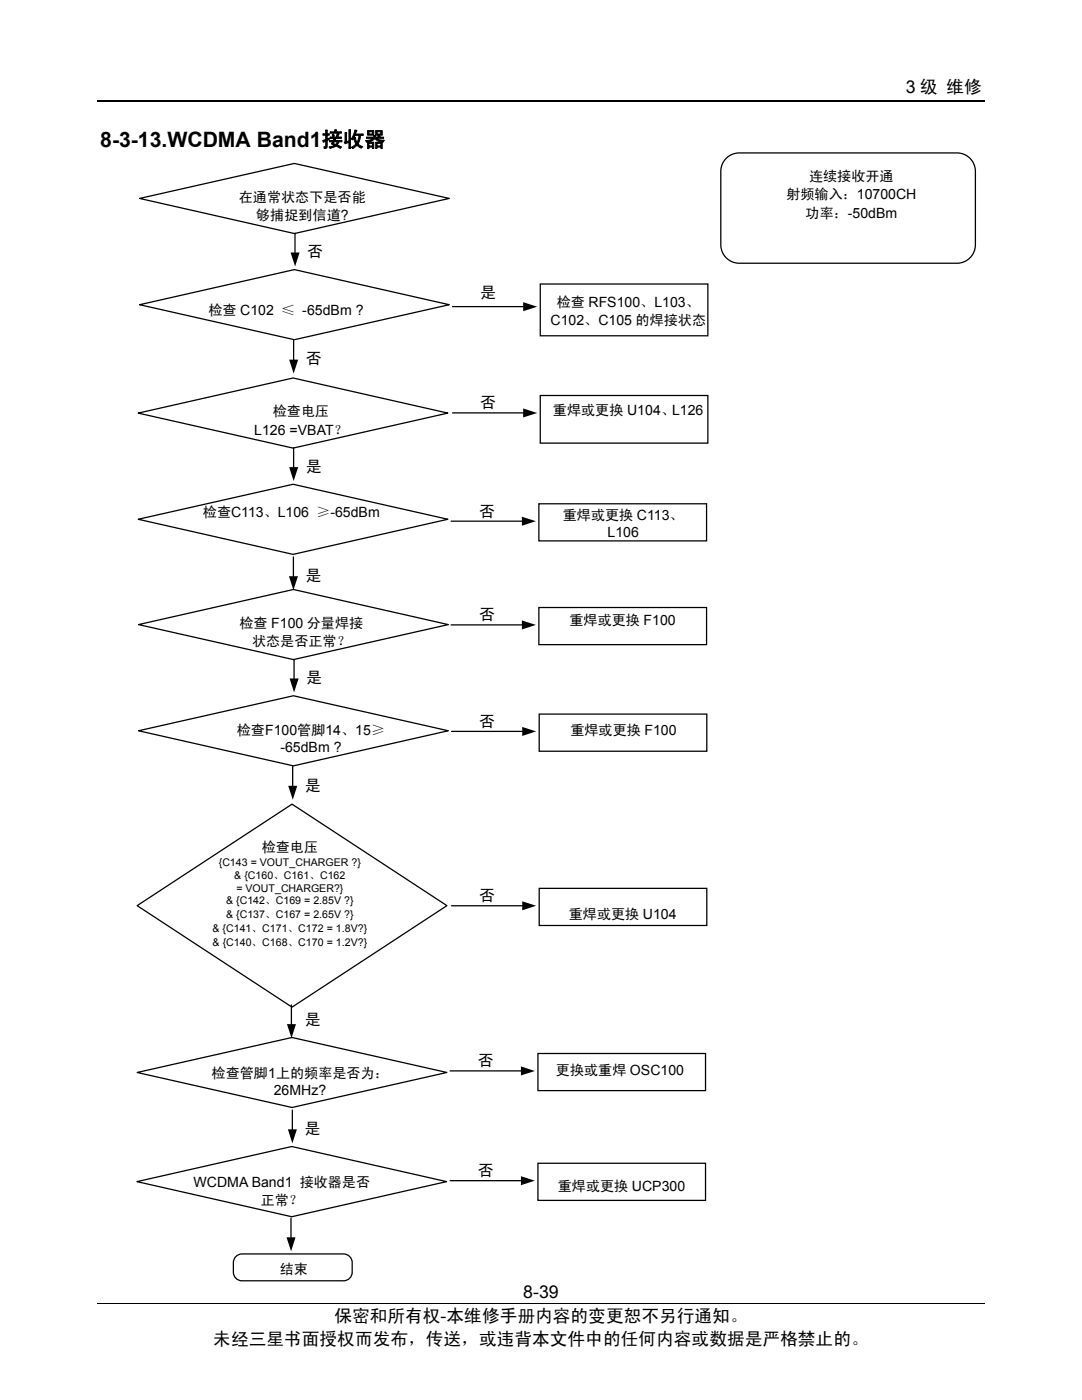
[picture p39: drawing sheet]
<svg xmlns="http://www.w3.org/2000/svg" width="216mm" height="279mm" viewBox="0 0 216 279" stroke-linecap="round" stroke-linejoin="round" font-family="sans-serif">
<defs><g id="words">
<text font-size="4.2" x="20" y="29.3">8-3-13.WCDMA Band1接收器</text>
<g font-size="3.5">
<text x="180.7" y="18.6">3 级 维修</text>
<text x="66.7" y="263.8">保密和所有权-本维修手册内容的变更恕不另行通知。</text>
<text x="104.4" y="259">8-39</text>
<text x="42.6" y="268.4">未经三星书面授权而发布，传送，或违背本文件中的任何内容或数据是严格禁止的。</text>
</g>
<g font-size="3.2">
<text x="61.3" y="51.4">否</text>
<text x="95.8" y="59.5">是</text>
<text x="61" y="72.7">否</text>
<text x="95.8" y="81.5">否</text>
<text x="61" y="94.2">是</text>
<text x="95.6" y="103.1">否</text>
<text x="61" y="116">是</text>
<text x="95.6" y="123.8">否</text>
<text x="61.1" y="136.4">是</text>
<text x="95.6" y="145.1">否</text>
<text x="60.8" y="157.8">是</text>
<text x="95.6" y="179.9">否</text>
<text x="60.8" y="204.6">是</text>
<text x="95.4" y="212.8">否</text>
<text x="60.8" y="226.4">是</text>
<text x="95.4" y="234.7">否</text>
</g>
<g font-size="2.8">
<text x="47.7" y="40.3">在通常状态下是否能</text>
<text x="156.9" y="39.8">射频输入：10700CH</text>
<text x="161.4" y="36.1">连续接收开通</text>
<text x="51.1" y="43.9">够捕捉到信道?</text>
<text x="160.7" y="43.4">功率：-50dBm</text>
<text x="41.6" y="62.8">检查 C102 ≤ -65dBm ?</text>
<text x="109.9" y="64.8">C102、C105 的焊接状态</text>
<text x="111.1" y="61.2">检查 RFS100、L103、</text>
<text x="54.4" y="83.1">检查电压</text>
<text x="110.3" y="82.8">重焊或更换 U104、L126</text>
<text x="50.7" y="86.7">L126 =VBAT？</text>
<text x="40.5" y="103.2">检查C113、L106 ≥-65dBm</text>
<text x="112.3" y="103.7">重焊或更换 C113、</text>
<text x="121.2" y="107.1">L106</text>
<text x="47.8" y="125.3">检查 F100 分量焊接</text>
<text x="113.6" y="124.7">重焊或更换 F100</text>
<text x="50.3" y="129">状态是否正常？</text>
<text x="47.3" y="146.7">检查F100管脚14、15≥</text>
<text x="113.8" y="146.7">重焊或更换 F100</text>
<text x="55.9" y="150.1">-65dBm ?</text>
<text x="52.2" y="170">检查电压</text>
<text x="113.5" y="183.4">重焊或更换 U104</text>
<text x="42.2" y="215.1">检查管脚1上的频率是否为：</text>
<text x="110.9" y="214.6">更换或重焊 OSC100</text>
<text x="54.6" y="218.5">26MHz?</text>
<text x="38.6" y="236.9">WCDMA Band1 接收器是否</text>
<text x="111.3" y="237.7">重焊或更换 UCP300</text>
<text x="52" y="240.5">正常？</text>
<text x="55.8" y="254.3">结束</text>
</g>
<g font-size="2.1">
<text x="43.7" y="172.8">{C143 = VOUT_CHARGER ?}</text>
<text x="46.8" y="175.3">&amp; {C160、C161、C162</text>
<text x="47.2" y="178">= VOUT_CHARGER?}</text>
<text x="42.4" y="186">&amp; {C141、C171、C172 = 1.8V?}</text>
<text x="45.1" y="180.5">&amp; {C142、C169 = 2.85V ?}</text>
<text x="45.1" y="183.2">&amp; {C137、C167 = 2.65V ?}</text>
<text x="42.4" y="188.8">&amp; {C140、C168、C170 = 1.2V?}</text>
</g>
</g></defs>
<g fill="none" stroke="#000" stroke-width=".25">
<path d="M19.5 20.1h177M27.9 39.6l30.8-7 30.9 7-30.9 7zM58.9 46.5v3.9M107.8 56.7h33.4v10.3h-33.4zM27.9 60.8l30.8-7 30.9 7-30.9 7zM58.6 67.9v3.9M90.3 61.2h14.1M107.8 78.9h33.4v9.5h-33.4zM27.6 82.4l30.9-7 30.9 7-30.9 7zM58.6 89.4v3.9M90.3 82.4h14.1M27.6 103.6l30.9-7 30.9 7-30.9 7z"/>
<path d="M58.5 111.1v3.9M90 104h14.2M107.5 100.5h33.5v7.4h-33.5zM27.6 124.7l30.9-7.1 31 7.1-31 6.9zM58.7 131.6v3.8M90 124.7h14.2M107.5 121.2h33.5v7.5h-33.5zM27.6 145.8l30.9-6.9 31 6.9-31 7zM58.4 153v3.9M90.1 146h14.1M107.6 142.5h33.4v7.4h-33.4zM107.6 177.3h33.4v7.4h-33.4z"/>
<path d="M27.4 180.7l30.9-20.2 30.9 20.2-30.9 20.3zM90.1 180.8h14.1M27.4 214l30.9-6.9 30.9 6.9-30.9 7zM58.1 200.6v3.8M89.8 213.7h14.2M107.3 210.2h33.5v7.5h-33.5zM27.3 235.8l30.9-7 30.9 7-30.9 7zM58.3 221.6v3.8M89.8 235.6h14.2M107.3 232.2h33.5v7.4h-33.5zM47.1 250.8l.7-.5h.5h20.3a1.72 1.72 0 0 1 1.7 1.7 3.3 3.3 0 0 1-.5 3.1l-.8 .4-.4 .1h-20.3a1.71 1.71 0 0 1-1.7-1.7 3.3 3.3 0 0 1 .5-3.1zM58.1 243.1v3.9"/>
</g>
<path d="M19.5 260.2h177" fill="none" stroke="#000" stroke-width=".2"/>
<g fill="#000">
<path d="M58 50.4h1.8l-.9 2.8zM57.7 71.8h1.8l-.9 2.7zM104.4 60.3l2.8 .9-2.8 .9zM57.7 93.2h1.8l-.9 2.8zM104.4 81.5l2.8 .9-2.8 .9zM57.7 115h1.8l-1 2.8zM104.1 103.1l2.8 .9-2.8 .9zM57.8 135.4h1.8l-.9 2.8zM104.1 123.8l2.8 .9-2.8 .9zM57.5 156.8h1.8l-.9 2.8zM104.2 145.1l2.8 .9-2.8 .9zM104.2 179.9l2.8 .9-2.8 .9z"/>
<path d="M57.3 204.4h1.8l-.9 2.8zM103.9 212.8l2.8 .9-2.8 .9zM57.4 225.4h1.8l-.9 2.8zM103.9 234.7l2.8 .9-2.8 .9zM57.2 246.9h1.8l-.9 2.8z"/>
</g>
<path d="M144.9 31.6a3.7 3.7 0 0 1 2.6-1.1h43.5a3.7 3.7 0 0 1 3.6 3.7v14.7a3.7 3.7 0 0 1-3.6 3.6h-43.5a3.7 3.7 0 0 1-3.7-3.6v-14.7a3.6 3.6 0 0 1 1.1-2.6z" fill-rule="evenodd" fill="#fff" stroke="#000" stroke-width=".25"/>
<use href="#words"/>
</svg>
